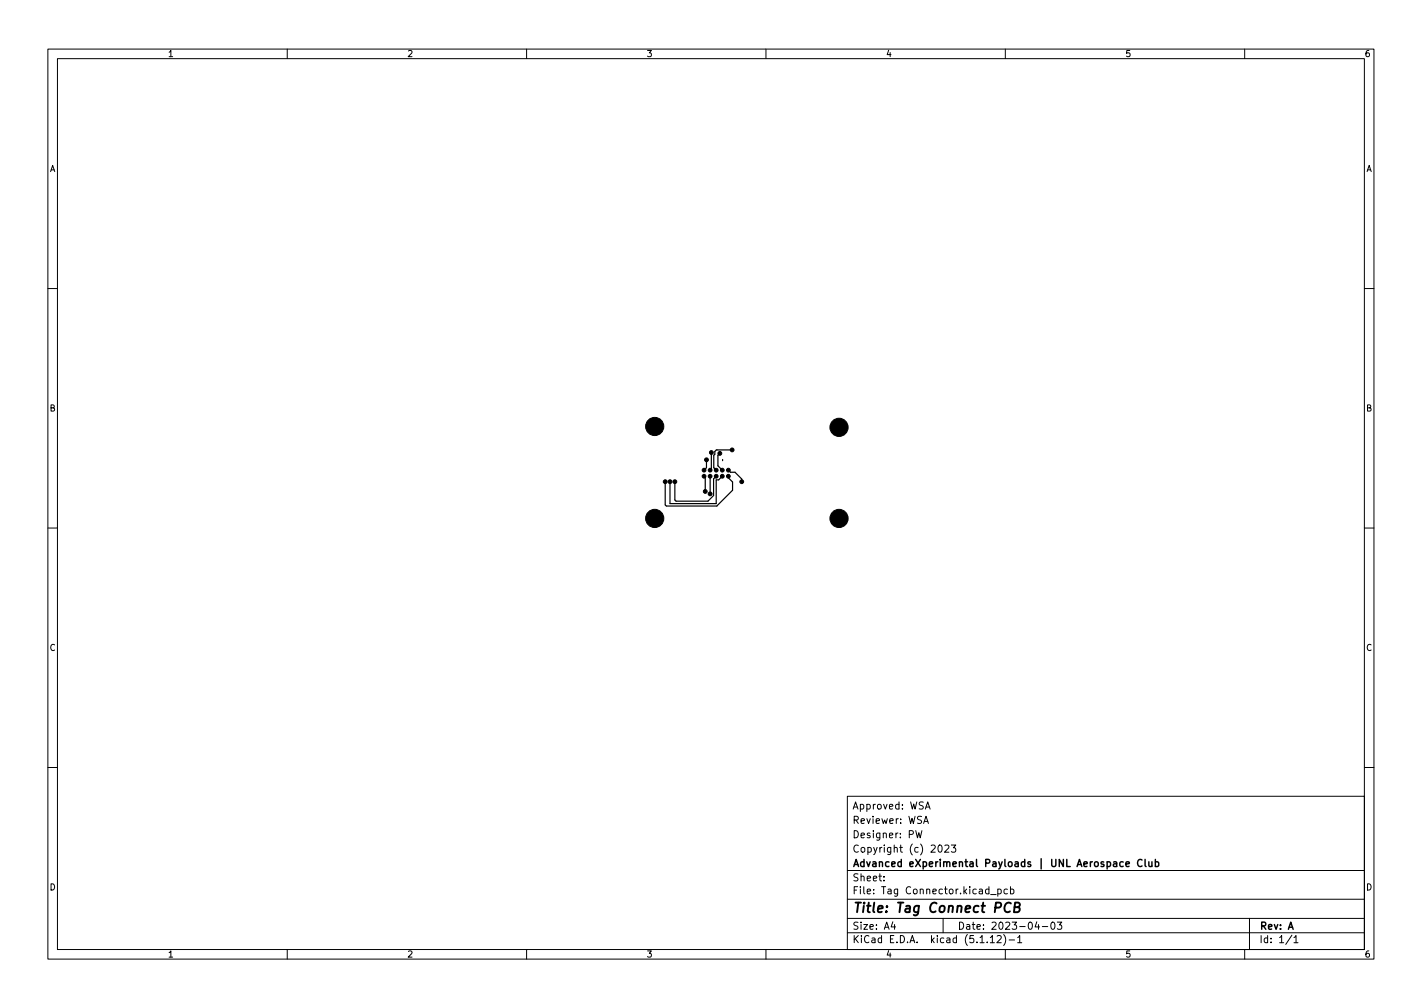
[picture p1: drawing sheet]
<svg xmlns="http://www.w3.org/2000/svg" width="297mm" height="210mm" viewBox="0 0 297 210" stroke-linecap="round" stroke-linejoin="round" font-family="sans-serif">
<defs><g id="words">
<text font-size="2.8" x="178" y="190.6">Title: Tag Connect PCB</text>
<g font-size="2.1">
<text x="178" y="172">Reviewer: WSA</text>
<text x="178" y="169">Approved: WSA</text>
<text x="178" y="178">Copyright (c) 2023</text>
<text x="178" y="175">Designer: PW</text>
<text x="178" y="184">Sheet:</text>
<text x="178" y="181">Advanced eXperimental Payloads | UNL Aerospace Club</text>
<text x="178" y="186.7">File: Tag Connector.kicad_pcb</text>
<text x="178" y="196.9">KiCad E.D.A. kicad (5.1.12)-1</text>
<text x="178" y="194.1">Size: A4</text>
<text x="200" y="194.1">Date: 2023-04-03</text>
<text x="263" y="194.1">Rev: A</text>
<text x="263" y="196.9">Id: 1/1</text>
</g>
<g font-size="1.8">
<text x="35" y="11.9">1</text>
<text x="85" y="11.9">2</text>
<text x="135" y="11.9">3</text>
<text x="185" y="11.9">4</text>
<text x="235" y="11.9">5</text>
<text x="285" y="11.9">6</text>
<text x="10.3" y="35.9">A</text>
<text x="285.3" y="35.9">A</text>
<text x="10.3" y="85.9">B</text>
<text x="285.3" y="85.9">B</text>
<text x="10.3" y="135.9">C</text>
<text x="285.3" y="135.9">C</text>
<text x="10.3" y="185.9">D</text>
<text x="285.3" y="185.9">D</text>
<text x="35" y="199.9">1</text>
<text x="85" y="199.9">2</text>
<text x="135" y="199.9">3</text>
<text x="185" y="199.9">4</text>
<text x="235" y="199.9">5</text>
<text x="285" y="199.9">6</text>
</g>
</g></defs>
<g fill="none" stroke="#000" stroke-width=".21">
<path d="M10 10.2h277v190.1h-277zM12 12.2h273v186.1h-273zM60 10.2v2M110 10.2v2M160 10.2v2M210 10.2v2M260 10.2v2M10 60.2h2M285 60.2h2M10 110.2h2M285 110.2h2M10 160.2h2"/>
<path d="M177 166.3h108v32h-108zM191.3 173.4l.3 1.5 .3-1 .3 1 .4-1.5M192.9 171.9l.5-1.5 .5 1.5M193.1 171.5h.7M193.3 168.9l.5-1.5 .5 1.5M193.4 168.5h.7M196.1 176.6l.2-.2a.8 .8 0 0 1 .5 .8 .8 .8 0 0 1-.5 .7l-.2-.1-.2-.4zM197.4 176.6l.5-.2 .3 .5-.9 1h.9M198.7 176.4h.9l-.5 .6 .5 .1v.7l-.2 .1-.7-.1M285 160.2h2M60 198.3v2M110 198.3v2"/>
<path d="M160 198.3v2M177 194.8h108M177 191.8h108M177 187.8h108M177 181.8h108M184.6 183.8v.1M184.6 183v.1M186.5 192.5l-.4 1h1M186.9 193v1M197 191.8v3M206.9 195.8l.4-.5v1.5M206.9 196.8h.8"/>
<path d="M206.9 186.8h1.2M208.3 195.5l.6-.2 .2 .5-.9 1h.9M208.4 185.7l.5-.1 .2 .3-.1 .7h-.6M208.4 185.6v1.5M209.6 195.1a1.72 1.72 0 0 1 0 2.3M210 198.3v2M210.4 185.7l-.4-.1-.3 .3 .2 .7h.5M210.8 196.3h1.1M211.1 185.7l.4-.1 .3 .3-.2 .7h-.5M211.1 185.1v1.5M212.6 195.8l.4-.5v1.5M212.6 196.8h.8"/>
<path d="M216.6 192.5l-.4 1h.9M216.9 193v1M217.7 193.5h1.2M219.6 192.7l.3-.2a.8 .8 0 0 1 .5 .8 .8 .8 0 0 1-.5 .7l-.3-.1-.1-.4zM220.9 192.5h.9l-.5 .6 .4 .1v.7l-.2 .1-.6-.1M260 198.3v2M261 191.8v6.5M269.9 195.3l-1.3 1.9M270.3 195.8l.4-.5v1.5M270.3 196.8h.8"/>
</g>
<path d="M211.2 188.7a.88 .88 0 0 0-1-.1 .88 .88 0 0 0-.4 1 .69 .69 0 0 0 .3 .8 .69 .69 0 0 0 .9-.1M211.9 189.4h.7l.3-.2 .1-.4-.1-.2-.9-.1-.2 2h.8l.3-.2a.53 .53 0 0 0 0-.8l-.3-.1" fill="none" stroke="#000" stroke-width=".4"/>
<path d="M238.6 179.6a.71 .71 0 0 0-1 .5 .71 .71 0 0 0 .7 .8l.3-.1M239.2 179.4v1.3l.2 .2M240 179.9l.1 1h.3l.2-.1M240.6 179.9v1M241.3 179.4v1.5M235.2 180.4l.7-.1-.1-.3-.4-.1-.2 .2 .1 .8h.5M241.3 180l.5-.1 .3 .3-.2 .7h-.6" fill="none" stroke="#000" stroke-width=".3"/>
<g fill="#000" stroke="#000" stroke-width=".21">
<circle cx="136.8" cy="89" r="1.9"/>
<circle cx="136.8" cy="89" r="1.3"/>
<circle cx="147.1" cy="99.4" r=".39"/>
<circle cx="147.1" cy="98.2" r=".39"/>
<circle cx="147.6" cy="96" r=".4"/>
<circle cx="148.3" cy="99.4" r=".39"/>
<circle cx="148.3" cy="98.2" r=".39"/>
<circle cx="148.6" cy="94.5" r=".4"/>
<circle cx="149.6" cy="99.4" r=".39"/>
<circle cx="149.6" cy="98.2" r=".39"/>
<circle cx="150.4" cy="94.7" r=".4"/>
<circle cx="150.9" cy="99.4" r=".39"/>
<circle cx="150.9" cy="98.2" r=".39"/>
<circle cx="152.1" cy="98.2" r=".39"/>
<circle cx="152.1" cy="99.4" r=".39"/>
<circle cx="152.9" cy="93.9" r=".4"/>
<circle cx="175.3" cy="89.2" r="1.9"/>
<circle cx="175.3" cy="89.2" r="1.3"/>
<circle cx="136.8" cy="108.2" r="1.9"/>
<circle cx="136.8" cy="108.2" r="1.3"/>
<circle cx="139" cy="100.6" r=".4"/>
<circle cx="140" cy="100.6" r=".4"/>
<circle cx="141" cy="100.6" r=".4"/>
<circle cx="147.3" cy="102.6" r=".4"/>
<circle cx="148.3" cy="103.1" r=".4"/>
<circle cx="154.9" cy="100.6" r=".4"/>
<circle cx="175.3" cy="108.2" r="1.9"/>
<circle cx="175.3" cy="108.2" r="1.3"/>
</g>
<path d="M147.1 99.4l.2 .3v2.9M147.6 96v1.7l-.5 .5M148.3 99.4v3.7M148.6 94.5v3.4l-.3 .3M149.6 99.4l-.5 .6v3.5l-1.2 1.1h-6.7l-.2-.2v-3.8M150.4 94.7l-.4 .4v2.2l.9 .9M150.9 99.4l-.8 .8h-.5v5h-9.6v-4.6M150.9 95.9v.3M152.1 99.4v.4l.9 .8v1.8l-3.3 3.3h-10.5l-.2-.3v-4.8M152.1 98.2l.5 .4h.9l1.4 1.4v.6M152.9 93.9h-3.3l-.3 .4v.5l-.2 .3v2.6l.5 .5" fill="none" stroke="#000" stroke-width=".25"/>
<use href="#words"/>
</svg>
